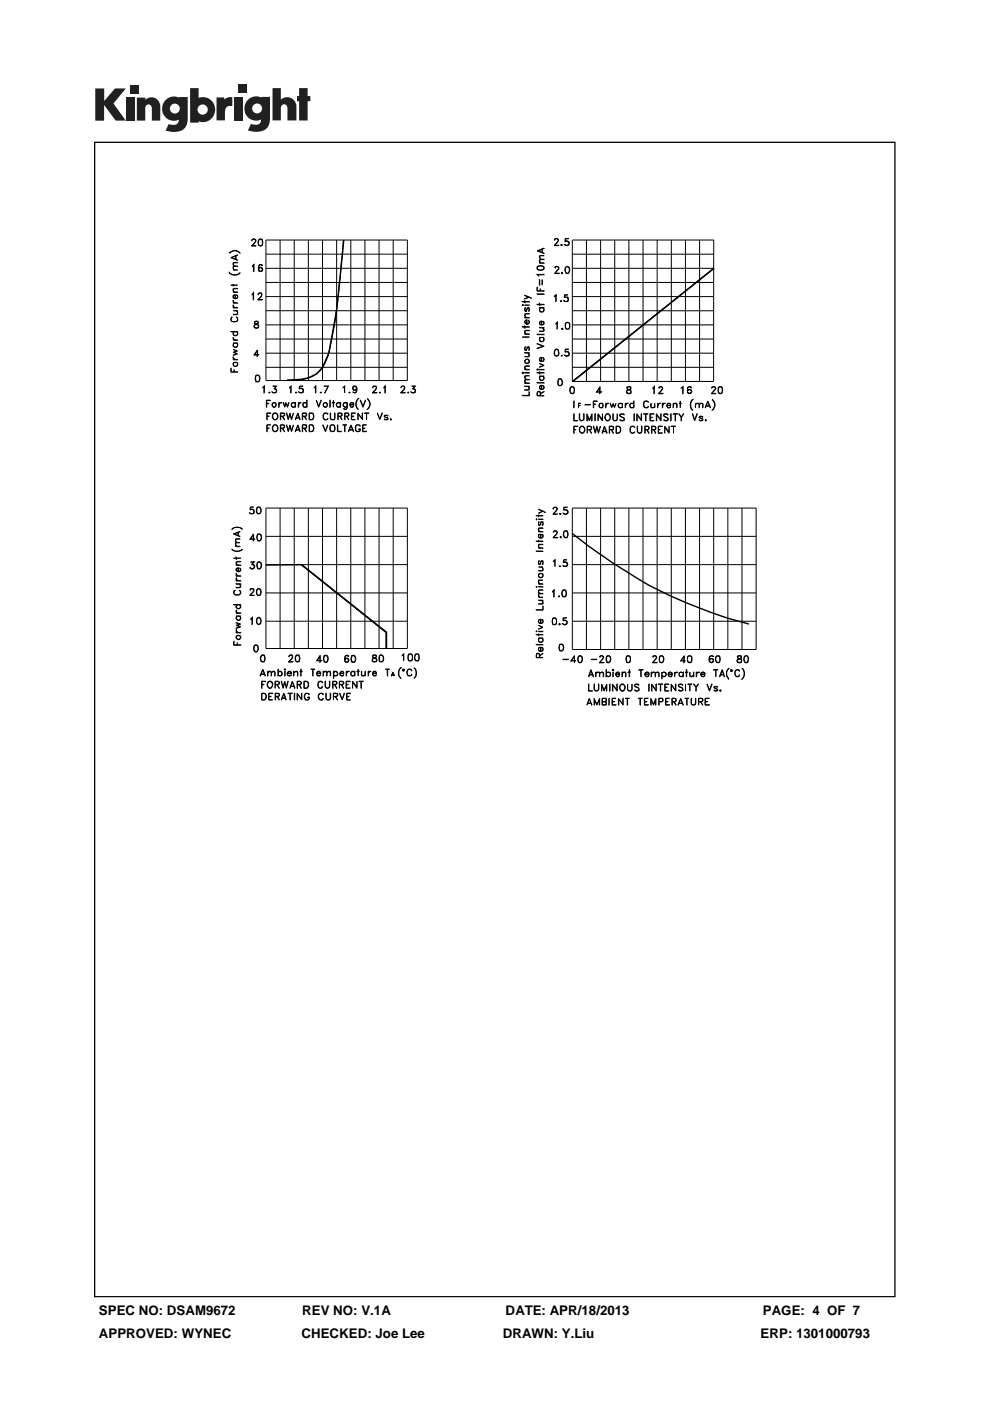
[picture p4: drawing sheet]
<svg xmlns="http://www.w3.org/2000/svg" width="210mm" height="297mm" viewBox="0 0 210 297" stroke-linecap="round" stroke-linejoin="round" font-family="sans-serif">
<defs><g id="words">
<g font-size="2.8">
<text x="21" y="278.8">SPEC NO: DSAM9672</text>
<text x="64.1" y="278.8">REV NO: V.1A</text>
<text x="107.2" y="278.8">DATE: APR/18/2013</text>
<text x="161.8" y="278.8">PAGE: 4 OF 7</text>
<text x="21" y="283.6">APPROVED: WYNEC</text>
<text x="64" y="283.6">CHECKED: Joe Lee</text>
<text x="106.6" y="283.6">DRAWN: Y.Liu</text>
<text x="161.3" y="283.6">ERP: 1301000793</text>
</g>
</g></defs>
<g fill="#231f20">
<path d="M20.2 18.8h1.9v2.6l2.3-2.6h2.3l-2.6 3.2 2.6 3.6h-2.2l-2.4-3.3v3.3h-1.9z"/>
<path d="M26.7 20.7h1.8v4.9h-1.8z"/>
<path d="M49.6 20.7h1.8v4.9h-1.8z"/>
<path d="M27.6 18h1.8v1.8h-1.8z"/>
<path d="M50.5 18h1.8v1.8h-1.8z"/>
<path d="M29 20.7h1.8v.5a1.9 1.9 0 0 1 2.2-.4 1.9 1.9 0 0 1 1 2v2.8h-1.8v-2.7a.7 .7 0 0 0-.7-.8 .7 .7 0 0 0-.7 .8v2.7h-1.8z"/>
<path d="M45.9 20.7h1.6v.4a2.02 2.02 0 0 1 1.8-.5v1.9h-.2a1.12 1.12 0 0 0-1.4 1.3v1.7h-1.8z"/>
<path d="M57.8 18.7h1.8v2.4a1.98 1.98 0 0 1 2.2-.3 1.98 1.98 0 0 1 1.1 2v2.7h-1.9v-2.6a.7 .7 0 0 0-.7-.8 .7 .7 0 0 0-.7 .8v2.6h-1.8z"/>
<path d="M63.4 18.7h1.8v1.7h.6v1.1h-.6v4.1h-1.8v-4.1h-.4v-1.1h.4z"/>
<path d="M40.3 18.7v7.3h1.8v-.3a2.63 2.63 0 0 0 3.5-2.5 2.63 2.63 0 0 0-3.5-2.4v-2.1zM41.9 23.2a1.1 1.1 0 0 1 2.2 0 1.1 1.1 0 0 1-2.2 0z"/>
<path d="M35.3 21a2.56 2.56 0 0 0-.6 3.3 2.56 2.56 0 0 0 3.2 1.1 1.09 1.09 0 0 1-1.5 1.1l-.6-.2-.7 1.4a5.3 5.3 0 0 0 3.7-.2 2.68 2.68 0 0 0 1-2.4v-4.5h-1.8v.1l-.8-.2a2.45 2.45 0 0 0-1.9 .5zM36 23a1.05 1.05 0 0 1 2.1 0 1.05 1.05 0 0 1-2.1 0z"/>
<path d="M52.8 21a2.56 2.56 0 0 0-.6 3.3 2.56 2.56 0 0 0 3.2 1 1.09 1.09 0 0 1-1.5 1.1l-.7-.1-.6 1.4a5.3 5.3 0 0 0 3.7-.3 2.68 2.68 0 0 0 1-2.3v-4.6h-1.9v.2l-.8-.3a2.45 2.45 0 0 0-1.8 .6zM53.5 23a1.05 1.05 0 0 1 2.1 0 1.05 1.05 0 0 1-2.1 0z"/>
</g>
<g fill="#000">
<path d="M121.3 80.9l29.9-24 .1 .1-29.9 23.9zM63.8 119.8l.1-.1 18.1 14.4-.2 .1z"/>
<path d="M19.9 30v245h170v-245zM20.2 30.3h169.5v244.5h-169.5z"/>
</g>
<path d="M72.9 50.9l-1.5 14.9-1.7 9.1-1.3 3-1.2 1.4-1.8 .8-1.6 .3-2.9 .2M151.5 56.9l-30 24M56.4 119.8l7.6-.1 18 14.4v3.4M121.4 113.1a98.8 98.8 0 0 0 24 14.6 91.5 91.5 0 0 0 13.5 4.6" fill="none" stroke="#000" stroke-width=".3"/>
<g fill="none" stroke="#000" stroke-width=".21">
<path d="M48.6 57.8a1.54 1.54 0 0 0 2.3 0 1.39 1.39 0 0 1-2.3 0zM48.6 53.6a1.43 1.43 0 0 1 2.3 .1 1.51 1.51 0 0 0-2.3 0zM49 54.6l1.4-.6-1.3 .6 1.3 .6zM49.5 57.2h.9M49.5 56.5l.9-.1-.8 .2-.1 .2 .2 .4-.2-.2zM49.5 55.7l.9-.1-.9 .3 .2 .5-.2-.2zM50 54.3v.7M50.1 54.2v.8M53.4 52.1l.9 .1h-.9M53.4 50.8l.6-.2 .3 .5-.9 1.1 .8-1.1a.43 .43 0 0 0-.4-.4 .43 .43 0 0 0-.4 .4zM53.5 56.4l.4-.3v1.5l-.1-1.4zM54.9 57.2l.3 .3 .4-.3"/>
<path d="M54.9 57l.3-.3 .4 .3M55 56.2h.6M55 52h.6M55 50.7h.6l.1 .6-.1 .8a.55 .55 0 0 1-.8-.2 1.15 1.15 0 0 1 .2-1.2zM55 50.8h.6M55.1 56.1l-.1 .3a.9 .9 0 0 0 .1 1.1M55.1 50.7a1.02 1.02 0 0 0 0 1.4M55.1 56.7l-.2 .4M55.4 56.7l.2 .4-.2 .4M55.5 56.1l.1 .2-.4-.2a.99 .99 0 0 0-.3 1.3l.3 .2 .4-.2a.46 .46 0 0 0-.1-.6 .46 .46 0 0 0-.6 .1M55.5 50.7l.1 .3v.9l-.1 .2M56.4 56.9h30"/>
<path d="M56.4 53.9h30M56.4 59.9h30M56.4 50.9h30v29.8h-30zM59.4 50.9v29.8M62.4 50.9v29.8M65.4 50.9v29.8M68.4 50.9v29.8M71.4 50.9v29.8M72.8 50.9l-.4 4.5a155.9 155.9 0 0 1-2 16.7l-.8 3.3-.7 1.5a6.3 6.3 0 0 1-5 3.6l-3 .1M74.4 50.9v29.8M77.4 50.9v29.8M80.4 50.9v29.8"/>
<path d="M83.4 50.9v29.8M113.9 53.2l1.5-.6-1.3 .6 1.3 .6zM113.9 58.2l1.5 .1h-1.3v.2zM114 56.6l.6-.2 .7 .2M114 57a1.02 1.02 0 0 0 1.3 0M114 56.5l.7-.2 .6 .2 .1 .2a.78 .78 0 0 1-.7 .6 .78 .78 0 0 1-.8-.6zM114.1 56.5v.6M114.4 55.7l1 .1zM114.4 55.1l.3-.1h.7h-.7l-.2 .2 .2 .5zM114.4 59.3l.1 1.2zM114.5 54.2h.9h-.7l-.2 .3 .2 .5-.3-.4zM115 52.8v.8"/>
<path d="M115 59.3v1.2M115.2 56.5v.6M117.6 52l1 .1h-1.1l.9-1.2-.3-.3h-.2l-.3 .4a.42 .42 0 0 1 .4-.5 .42 .42 0 0 1 .5 .5l-.9 1.1M117.7 57.9l.9 .1h-1l.6-.8a.45 .45 0 0 0 .2-.6h-.6l-.1 .2a.43 .43 0 0 1 .5-.3 .43 .43 0 0 1 .4 .4l-.9 1.1M119 51.9l.2 .1-.1 .1zM119.1 51.9v.1zM119.1 57.8h.2l-.1 .2zM119.1 57.8l.1 .1zM119.8 51.9l.2 .1M120.1 57.8h.5M120.1 56.6a.45 .45 0 0 1 .7 .1 .73 .73 0 0 1 0 .9 .73 .73 0 0 1-.7 .3 1.02 1.02 0 0 1 0-1.3zM120.3 51.2l.4 .3-.1 .4-.3 .1"/>
<path d="M120.5 56.6a.99 .99 0 0 1 0 1.3M120.6 56.6h-.5l-.1 .1-.1 .6 .2 .6M120.7 51.5l-.4-.3h-.5l.1-.6h.7h-.7v.6l.6-.1a.51 .51 0 0 1 .2 .6 .51 .51 0 0 1-.5 .4l-.5-.3 .2 .1a.52 .52 0 0 0 .8-.2M121.4 50.9h30v30h-30zM121.4 56.9h29.9l-29.9 24M121.4 53.9h29.9M121.4 59.9h29.9M124.4 50.9v30M127.4 50.9v30M130.4 50.9v30M133.4 50.9v30M136.4 50.9v30"/>
<path d="M139.4 50.9v30M142.4 50.9v30M145.4 50.9v30M148.4 50.9v30M49 60.5h1.4M49 78.1v.7l1.4 .1h-1.4zM49 70.3l1.4 .1zM49.1 67.2h.2l-.3 .2v.6l.3 .2h.8l.2-.2 .1-.4-.3-.4 .3 .2v.6l-.5 .2a.73 .73 0 0 1-.9-.6zM49.5 62.7l.4-.1v.7l-.3-.1zM49.5 64.6l.1 .4 .3 .2-.4-.2zM49.5 63.6l.1 .4 .3 .2-.4-.2zM49.5 62.7l.4-.2 .1 .8 .4-.3v-.3l-.3-.1 .1-.1 .2 .2v.5l-.4 .1-.5-.1z"/>
<path d="M49.5 65.2l.9 .1zM49.5 64.2l.9 .1zM49.5 61.9l.9 .1zM49.5 65.9h.9M49.5 60.2v.5M49.5 61.2l.9-.1-.9 .3 .2 .5-.2-.2zM49.5 72.9l.1-.2-.1 .4v.3l.6 .2 .2-.2 .1-.3-.2-.4 .2 .2v.5a.55 .55 0 0 1-.9 0zM49.5 70.4h.1l-.1 .5a.5 .5 0 0 0 .5 .2 .5 .5 0 0 0 .4-.5l-.2-.2h.2v.6a.55 .55 0 0 1-.9 0zM49.5 75.6v.3l.4 .3-.4-.3zM49.5 71.5v.2l.4 .4-.4-.3zM49.5 77l.4-.2 .5 .2v.5a.53 .53 0 0 1-.7 .2 .53 .53 0 0 1-.2-.7zM49.5 76.2l.9 .1z"/>
<path d="M49.5 74.1l.9 .3-.8 .3 .8 .3-.9 .4 .7-.4-.7-.3 .7-.3zM49.5 72.1h.9zM49.5 72.7h.9M49.6 78.8v-.4l.1 .4M49.6 76.9h.6l.2 .2a.46 .46 0 0 1-.5 .5 .46 .46 0 0 1-.3-.6zM50.1 65.9l.3 .2v.5l-.9 .1 .8-.1 .1-.3zM53.4 62.4l.4-.3v1.5l-.1-1.4zM54 69.3l.2 .2M54 75.2l.9 .1h-1l.7-1.1v1.4l-.1-1.3-.5 1M54 68.2h.7M54 68.2v.4l.7 .2 .1 .3-.1 .3-.4 .1-.3-.2v-.2l.1-.3 .6-.1 .1-.4a.48 .48 0 0 0-.8-.1zM54.1 68.2l-.1 .2 .3 .3a.5 .5 0 0 1 .6 .6 .5 .5 0 0 1-.9 .2l-.1-.2 .1-.4a.72 .72 0 0 0 .7-.7"/>
<path d="M54.3 79.6a.52 .52 0 0 1 .8 .2 1.15 1.15 0 0 1-.2 1.1h-.6l-.2-.5zM54.3 79.6h.6M54.4 79.6l-.2 .5 .2 .8M54.7 63.5l.9 .1h-1l.9-.9v-.5h-.4l-.4 .3a.42 .42 0 0 1 .4-.4 .42 .42 0 0 1 .5 .4l-.2 .4-.7 .7M54.8 69.3l-.2 .2M54.8 79.6a.99 .99 0 0 1 0 1.3M56.4 65.9h30M56.4 74.9h30M56.4 71.9h30M56.4 68.9h30M56.4 62.9h30M56.4 77.9h30"/>
<path d="M110.8 79l.1-.1 .1 .2-.2 .1zM110.8 69.3l1.5 .1zM110.8 64.7h.1M110.8 63.9l1.5 .1zM110.8 71.5h1.5M110.8 79l.1 .1zM110.8 64.6l.2 .1-.2 .1zM111.3 79l1 .1zM111.3 78.3l1 .1zM111.3 75.6h.7l.2-.2-.2-.5 .3 .3-.1 .4zM111.3 74.8l1 .1zM111.3 70.8l1 .1z"/>
<path d="M111.3 69.1l.1 .5zM111.3 67.3l1 .1zM111.3 63.8l.1 .4zM111.3 62.6l1.5 .7zM111.3 64.7h1M111.4 74.2h.3M111.4 65.9h.3M111.4 79.7h.9l-.9 .1v.3l.2 .3-.3-.3zM111.4 77.6h.9l-.9 .1v.3l.2 .3-.3-.3zM111.4 70.1l.9-.1-.9 .1a.45 .45 0 0 0 .2 .7l-.3-.3zM111.4 66.6l.9-.1-.9 .1v.3l.2 .4-.3-.4zM111.4 73.6v.7"/>
<path d="M111.4 65.3v.7M111.4 68l.3-.1v.8l-.3-.4zM111.5 76.3a.45 .45 0 0 1 .6 .1 .45 .45 0 0 1 0 .6l-.7-.1v-.4zM111.6 74.3l.3-.7 .1-.1 .3 .3-.2 .5M111.7 68.7l.4-.1v-.8l.2 .4-.2 .5a.5 .5 0 0 1-.8-.2 .5 .5 0 0 1 .5-.7v.9M111.9 73.7h.3M111.9 65.4h.3M111.9 73.6l-.2 .7h-.3a.48 .48 0 0 1 .1-.8l-.1 .2M111.9 65.3l-.2 .7h-.2a.47 .47 0 0 1-.2-.4 .47 .47 0 0 1 .2-.4l-.1 .2M112.1 73.6v.7M112.1 65.3v.7M112.1 63l-.8 .4 1-.4"/>
<path d="M112.2 65.9l-.1 .1 .2-.5-.3-.3-.1 .1-.3 .7M112.2 74.2l-.1 .1M113.9 78.3l.2-.1v.2zM113.9 79l1.5 .1zM113.9 72.8l1.5 .6-1.5 .5 1.3-.5zM113.9 70.9l1.5 .1zM113.9 64.5l1.5 .1zM113.9 62.3l1.5 .1zM113.9 60.9l.1 .7 1.4 .1h-1.5zM114 78.3l.1 .1zM114.4 78.8l.1 .5zM114.4 78.3l1 .1z"/>
<path d="M114.4 77.1l1 .4-1 .4 .8-.4zM114.4 70.2h.8l.1-.3-.2-.4 .3 .4-.1 .3zM114.4 69.4l1 .1zM114.4 65.2l1 .1zM114.4 64.3l.1 .5zM114.4 79.8h1M114.4 71.5h1M114.6 61.6l.1-.4v.4M114.6 79.8l-.1 .3a.43 .43 0 0 0 .4 .5 .43 .43 0 0 0 .4-.5l-.1-.3a.52 .52 0 0 1 .1 .7 .52 .52 0 0 1-.7 .1l-.2-.3zM114.6 71.5l-.1 .4a.43 .43 0 0 0 .4 .5 .43 .43 0 0 0 .4-.5l-.1-.4a.52 .52 0 0 1 .1 .8 .52 .52 0 0 1-.7 .1l-.2-.3zM114.6 65.3l-.1 .3a.43 .43 0 0 0 .4 .5 .43 .43 0 0 0 .4-.5l-.1-.3a.47 .47 0 0 1 .2 .4 .47 .47 0 0 1-.2 .4h-.6l-.2-.3zM114.6 76l.2-.1v.7l-.2-.1z"/>
<path d="M114.6 68.2h.2v.6h-.2zM114.8 76.6l.4-.1a.36 .36 0 0 0-.1-.6l.1-.1a.47 .47 0 0 1 .2 .4 .47 .47 0 0 1-.2 .4h-.6a.52 .52 0 0 1 .1-.8h.2v.8M114.8 68.8h.4a.36 .36 0 0 0-.1-.6l.1-.1a.45 .45 0 0 1 .1 .7l-.3 .1-.5-.1a.42 .42 0 0 1 0-.5 .42 .42 0 0 1 .4-.2v.7M117.6 62.7l.4-.2v1.4l-.1-1.3zM117.8 74.1l-.2 .6 .2 .7M117.8 75.4h.5M117.8 74.2h.5M117.8 74.1l.3-.1a1.03 1.03 0 0 1 .3 1.4l-.5 .1-.4-.4zM117.9 68.6l.3-.3v1.5l-.1-1.4zM118.3 74.1l.2 .6-.2 .7M118.9 63.8h.2v.1zM119 63.8l.1 .1z"/>
<path d="M119.1 75.4h.1l-.1 .1zM119.1 69.7l.2-.1 .1 .2zM119.1 75.4h.1M119.2 69.7l.1 .1zM119.7 63.8l.2 .1M119.8 75.4h.3M120.1 68.4h.6M120.1 69.7h.6M120.1 68.4a.55 .55 0 0 1 .7 .2v.9l-.1 .3h-.6l-.2-.3v-.9zM120.2 68.4a.99 .99 0 0 0 0 1.4M120.2 63a.55 .55 0 0 1 0 .9M120.4 74.6a.47 .47 0 0 1 .3 .4 .47 .47 0 0 1-.3 .4"/>
<path d="M120.5 63.3a.54 .54 0 0 0-.8-.2v-.6h.7l-.6 .1-.1 .4h.7l.2 .4-.2 .5h-.7v-.2a.45 .45 0 0 0 .4 .2 .45 .45 0 0 0 .4-.3M120.6 68.4a.99 .99 0 0 1 0 1.4M120.7 74.9a.54 .54 0 0 0-.9-.2l.1-.7h.7l-.6 .1-.1 .5a.54 .54 0 0 1 .8 .1 .54 .54 0 0 1-.2 .8 .54 .54 0 0 1-.8-.2l.2 .1a.52 .52 0 0 0 .8-.2M121.4 74.9h29.9M121.4 71.9h29.9M121.4 68.9h29.9M121.4 65.9h29.9M121.4 62.9h29.9M121.4 77.9h29.9M54.3 80.9h.6M55.7 82.1l.4-.2v1.4l-.1-1.3zM56.5 84.8h.8l-.7 .1v1.5z"/>
<path d="M56.6 85.5l.4 .1h-.4M56.6 87.5h.8l-.7 .1v1.4zM56.7 88.2l.4 .1h-.4M56.7 90.1l-.1 1.4v-1.4h.8M56.7 90.8h.4h-.4M57 83.2h.3zM57.1 83.2h.1M57.8 85.5a.49 .49 0 0 1 .6 0 .49 .49 0 0 1 .1 .6l-.2 .3h-.3l-.3-.5zM57.8 83.1l.2 .1M57.8 85.5h.6a.48 .48 0 0 1 .1 .5 .48 .48 0 0 1-.5 .3 .55 .55 0 0 1-.2-.8zM57.9 87.7l.3-.2a.72 .72 0 0 1 .7 1l-.3 .5h-.5a.89 .89 0 0 1-.2-1.3zM58.1 87.6h.5a.76 .76 0 0 1 .3 .8 .76 .76 0 0 1-.6 .6 .82 .82 0 0 1-.2-1.4z"/>
<path d="M58.1 90.2l.2-.1a.77 .77 0 0 1 .6 .6 .77 .77 0 0 1-.3 .7h-.5a.86 .86 0 0 1 0-1.2zM58.2 82.5l.4-.6h-.8h.8l-.5 .6 .4 .1 .1 .1M58.2 82.4l.3 .1 .2 .3a.55 .55 0 0 1-.4 .5 .55 .55 0 0 1-.6-.2l.1 .1h.7l.1-.2M58.4 82.5l.2 .1v.5l-.2 .1M59.1 85.3l.1 1.1zM59.3 85.5l.5-.2-.4 .1-.2 .4zM59.5 88.2l.7-.1v-.5h-.7v1.4v-1.5l.8 .1 .1 .5-.2 .1-.7 .1M59.5 90.8l.7-.1v-.5l-.7-.1v1.4v-1.4l.8 .1 .1 .3-.2 .3h-.7M59.9 88.3l.5 .7-.4-.7M59.9 90.8l.5 .7-.4-.7M60 85.3l.4 .8 .2-.8 .4 .8 .3-.8-.3 1.1-.4-.9-.2 .9zM60.7 90.1l.5 1.3 .3-1.3 .3 1.3 .5-1.3-.5 1.4-.3-1.2-.3 1.2z"/>
<path d="M61.2 88.8l-.5-1.3 .5 1.5 .3-1.5 .3 1.5 .5-1.5-.5 1.3M61.4 82.1l.3-.2v1.4v-1.3zM62.6 85.3l.1 1.1zM62.7 83.2h.2zM62.8 88.6h.7M62.8 88.6h.8M62.8 83.2h.1M62.8 91.1h.7M62.8 91.2h.8M63.2 87.5l.5 1.5-.5-1.3-.6 1.3zM63.2 90.1l.5 1.4-.5-1.2-.6 1.2zM63.3 85.3l.1 1.1z"/>
<path d="M63.4 85.5l.5-.2-.4 .1-.1 .4zM63.4 83.1l.3 .1M63.6 81.9l-.1 .5h.7l.2 .3a.55 .55 0 0 1-.4 .6 .55 .55 0 0 1-.6-.2l.1 .1h.7l.1-.2M64 82.4l.3 .2v.5l-.3 .1M64.2 88.2l.8-.1v-.5h-.8l-.1 1.4v-1.5l.9 .1v.6l-.8 .1M64.2 90.8l.8-.1v-.5l-.8-.1-.1 1.4v-1.4h.9v.7h-.8M64.3 85.5l.2-.2 .5 .2-.6-.1v.8l.4 .1 .2-.2-.2 .3-.4-.1-.2-.4zM64.3 81.9h-.8v.6a.48 .48 0 0 1 .8 .2M64.5 88.3l.5 .7-.4-.7M64.5 90.8l.5 .7-.4-.7M65 84.8l.1 1.6zM65.6 87.5l.7 .1a.94 .94 0 0 1 0 1.4h-.7z"/>
<path d="M65.6 90.1h.7l.3 .5v.4l-.3 .4-.7 .1zM65.6 87.6h.7a.89 .89 0 0 1-.2 1.4h-.5zM65.6 90.1h.5a.89 .89 0 0 1 .2 1.3h-.7zM66.7 82.1l.3-.2v1.4l-.1-1.3zM67.1 84.8l.5 1.3 .6-1.3-.6 1.6zM67.9 83.2h.3zM68 83.2h.1M68.4 90.1l.6 1.3 .5-1.3-.5 1.4zM68.7 85.5h.7v.6l-.5 .2a.55 .55 0 0 1-.2-.8zM68.7 81.9h.9l-.7 1.4 .7-1.4zM68.8 87.6l-.2 .5 .2 .8 .4 .1 .3-.4v.2l-.1 .2h-.6l-.3-.5a.74 .74 0 0 1 .4-1l.6 .2v.2l-.1-.3zM70 84.8v1.6z"/>
<path d="M70 87.5l.1 1.1 .4 .4 .5-.2 .1-1.3v1.1l-.2 .4h-.6l-.2-.2zM70 90.3l.2-.2h.4a.8 .8 0 0 1 .5 .7 .8 .8 0 0 1-.5 .7h-.2a.91 .91 0 0 1-.4-1.2zM70.2 90.2l.3-.1 .5 .3v.8l-.2 .2h-.6l-.2-.2v-.8zM70.5 85.3l.5 .1zM70.7 84.8v1.6M71.6 90.1v1.3l.8 .1h-.8zM71.7 88.2l.7-.1v-.5h-.7l-.1 1.4v-1.5l.9 .1 .1 .5-.2 .1-.7 .1M72.1 88.3l.5 .7-.4-.7M72.2 85.3v1.1zM72.7 90.1h.9M72.7 82.1l.4-.2v1.4v-1.3zM73.1 90.1v1.4l.1-1.4"/>
<path d="M73.2 88.2l.6-.1v-.5h-.6l-.1 1.4v-1.5l.8 .1 .1 .5-.2 .1-.6 .1M73.5 88.3l.5 .7-.4-.7M73.6 85.3v1.3l-.2 .2h-.4l-.2-.2 .4 .2 .3-.2zM74 83.2h.3zM74 91.2h.9M74.1 83.2h.1M74.1 91.1h.7M74.3 85.8l.1 .4 .1 .1h.3l.2-.3v.1l-.2 .3a.51 .51 0 0 1-.6-.6 .51 .51 0 0 1 .8-.4v.5h-.7M74.4 85.4h.5l.1 .4h-.7zM74.4 90.1l.6 1.4-.6-1.2-.5 1.2zM74.6 88.2l.4 .1h-.4M74.9 82.2l.1-.2 .2-.1 .4 .3"/>
<path d="M74.9 82.4l.1 .2 .2 .1 .4-.3M75.1 81.9a.48 .48 0 0 0 0 .8M75.4 89h-.9v-1.5h.9l-.8 .1v1.4M75.4 81.9a.94 .94 0 0 1 0 1.3M75.5 90.3l.1-.2h.6l.2 .2v.1l-.2-.2-.4-.1-.3 .3v.8l.1 .2h.6l.2-.4-.3-.1h.3v.5l-.6 .1a.91 .91 0 0 1-.3-1.2zM75.6 82.6l-.1 .1h-.5a.61 .61 0 0 1 0-.8h.5a.84 .84 0 0 1-.4 1.4l-.2-.2 .6 .1M75.6 82.3l-.2 .4M75.8 84.7l.3-.2a1.54 1.54 0 0 0 0 2.3 1.39 1.39 0 0 1-.3-2.1zM76 87.7l-.1 1.3v-1.5l1 1.5v-1.5l-.1 1.3M76.4 84.8l.6 1.3 .6-1.3-.6 1.6zM77 90.8h.4h-.4M77 90.1v1.3l.7 .1h-.8v-1.4h.8"/>
<path d="M77.3 87.5l1 .1zM77.7 87.6v1.4M77.9 84.5a1.39 1.39 0 0 1 0 2.3 1.5 1.5 0 0 0 0-2.3zM79 83.2l.9 .1h-1l.9-.9v-.4l-.5-.1-.3 .3 .1-.2 .7-.1 .1 .4-.2 .3-.7 .7M80 87.5l.5 1.3 .6-1.3-.6 1.5zM80.5 83.2h.2zM80.5 83.2h.1M81.4 82.1l.3-.2v1.4l-.1-1.3zM81.6 88.9h.6M81.6 88.1h.6M81.6 88.3l.6 .3 .1 .1-.1 .3h-.6l-.1-.2 .1 .2M81.6 88.1v.3"/>
<path d="M82.1 88.6v.4M82.1 88.1l.2 .1-.1-.1h-.6l-.1 .1 .1 .2 .6 .2M82.8 88.8l.2 .2h-.2zM82.8 88.9l.1 .1zM85 83.2l1 .1h-1.1l.9-1-.2-.4h-.3l-.3 .3 .1-.2 .6-.1 .2 .4-.9 1M86.5 83.2l.1-.1v.2zM86.5 83.2h.1M87.2 83.1l.3 .1M87.6 82.5l.5-.6h-.8h.7l-.5 .6 .5 .1 .1 .1M87.6 82.4l.4 .1 .2 .3a.55 .55 0 0 1-.5 .5 .55 .55 0 0 1-.6-.2l.2 .1h.7l.1-.2M87.8 82.5l.3 .3-.3 .4M110.8 83.8h1.4l.1-.7v.8z"/>
<path d="M111.3 82.6h.7l.2-.1-.2-.5a.45 .45 0 0 1 .2 .6zM111.3 81.9l1 .1zM111.3 81.2l1 .1zM111.4 80.5l.9-.1-.9 .3 .2 .5-.3-.3zM113.9 81.1l1.5 .1zM114 83.9l.2-.8h.4v.8M114.6 81.9l.2-.1v.8l-.2-.1zM114.7 83.9l-.1-.8-.4-.1-.3 .4v.5h1.5M114.7 83.4l.7-.4-.7 .5M114.8 82.6l.5-.2a.36 .36 0 0 0-.2-.6l.1-.1a.47 .47 0 0 1 .2 .4 .47 .47 0 0 1-.2 .5h-.6a.52 .52 0 0 1 .1-.9h.2v.9M118.5 80.4h.6M118.5 81.7h.6"/>
<path d="M118.5 80.4h.6l.2 .5v.4l-.4 .5-.5-.3zM118.6 80.4l-.2 .2v.9l.2 .2M119 80.4a1.02 1.02 0 0 1 0 1.3M121.1 82.1h.6M121.1 83.3h.6M121.1 82a.45 .45 0 0 1 .7 .2l.1 .6-.2 .6h-.6a1.02 1.02 0 0 1 0-1.4zM121.2 82a1.02 1.02 0 0 0 0 1.4M121.6 82l.2 .2v.9l-.2 .3M121.7 90.3h.8l-.7 .1v1.5zM121.7 85l.1 1.4zM121.7 87.7l.1 1.5h.7h-.8zM121.8 91.1h.4"/>
<path d="M122.7 85.9l.3 .1h-.3M122.9 87.7l.1 1.1 .4 .4 .4-.4 .1-1.1v1.1l-.4 .4-.5-.1-.1-.3zM123 90.7l.3-.4a.76 .76 0 0 1 .8 .8 .76 .76 0 0 1-.8 .8 .89 .89 0 0 1-.3-1.2zM123.2 90.5a.45 .45 0 0 1 .7 .2 .63 .63 0 0 1 .1 .8 .63 .63 0 0 1-.8 .2 .78 .78 0 0 1 0-1.2zM123.2 85.5h-.5v.9M124.1 85.8l1.1 .1zM124.5 87.7l.5 1.3 .6-1.3v1.5l-.1-1.1-.5 1.1-.4-1.1-.1 1.1zM124.6 90.4l.8 .2-.1 .4-.7 .1h.7l.2-.3-.2-.4-.7-.1v1.6M125 91.1l.5 .8-.4-.8M125.8 90.3l.5 1.3 .3-1.3 .3 1.3 .5-1.3-.5 1.6-.3-1.3-.3 1.3zM125.8 85h.9l-.8 .1v1.3zM125.9 85.7l.4 .1h-.4"/>
<path d="M126.2 87.7l.1 1.5zM126.6 83.1h1h-1.1l.8-1.1v1.5l-.1-1.3-.6 .9M127.1 85.7l.2-.2a.54 .54 0 0 1 .6 .3 .54 .54 0 0 1-.1 .6h-.5a.55 .55 0 0 1-.2-.7zM127.2 85.7l.2-.2 .4 .1 .1 .7-.3 .1h-.3l-.2-.4zM127.8 91.5h.9M127.8 89l-1-1.3v1.5M127.8 87.7v1.5l-1-1.2M127.9 91.4h.7M128.2 90.3l.6 1.6-.6-1.3-.5 1.3zM128.5 85.5v.9zM128.5 88l.2-.3a.76 .76 0 0 1 .8 .8 .76 .76 0 0 1-.8 .7 .86 .86 0 0 1-.2-1.2zM128.6 85.7l.2-.2h.3h-.2l-.4 .4z"/>
<path d="M128.6 87.9a.62 .62 0 0 1 .8 .6 .62 .62 0 0 1-.8 .6 .78 .78 0 0 1 0-1.2zM129.2 90.3h.6l.3 .3v.5h-.8l.8-.1v-.5l-.8-.1v1.5zM129.4 85.5l.3 .8 .4-.8 .2 .8 .4-.8-.4 .9-.2-.7-.4 .7zM129.6 91.1l.5 .8-.4-.8M130 87.7l.1 1.3 .3 .2 .3-.1 .2-.3v-1.1v1.3a.5 .5 0 0 1-.5 .2 .5 .5 0 0 1-.4-.4zM130.7 90.3h.5a.82 .82 0 0 1 .5 .8 .82 .82 0 0 1-.5 .8h-.5zM130.7 90.4h.5a.71 .71 0 0 1 .4 .9 .71 .71 0 0 1-.9 .5zM131.2 85.7l.1-.2h.5l.2 .2-.3-.2-.4 .1-.1 .2 .1 .6h.4l.3-.1-.2 .1h-.5a.55 .55 0 0 1-.1-.7zM131.4 88a.63 .63 0 0 1 1 0l-.3-.2-.6 .2 .1 .2 .8 .4v.4a.6 .6 0 0 1-1 0l.4 .2 .6-.1v-.5l-.8-.3zM132 85.5v.9M132.6 85.5l.1 .9zM132.8 85.7l.1-.2h.4h-.3l-.3 .4z"/>
<path d="M132.9 83.2l.3 .2M133 82v.5l.8 .3v.5a.52 .52 0 0 1-.9-.3l.2-.3 .7-.2v-.5zM133 82.1h.8M133.1 82v.5a.64 .64 0 0 1 .6 .2 .64 .64 0 0 1 .1 .7 .53 .53 0 0 1-.9-.2 .53 .53 0 0 1 .6-.6l.3-.3-.1-.3M133.6 85.7l.2-.2h.5l.1 .2-.3-.2a.47 .47 0 0 0-.5 .5 .47 .47 0 0 0 .5 .4l.3-.1-.1 .1h-.5a.55 .55 0 0 1-.2-.7zM133.8 83.2l-.2 .2M133.9 90.4a.48 .48 0 0 1 .7 .3 .54 .54 0 0 0-.9 0v.8a.54 .54 0 0 0 .9 0 .53 .53 0 0 1-.6 .4 .53 .53 0 0 1-.4-.6l.1-.7zM134.4 85l.1 1.4zM134.5 87.7l.1 1.5zM135.1 87.7l.9 1.3 .1-1.3v1.5l-1-1.2v1.2zM135.1 90.3l.1 1.1 .4 .4 .4-.1 .2-1.4v1.1a.52 .52 0 0 1-.5 .5 .52 .52 0 0 1-.6-.5zM136.5 87.7l.9 .1z"/>
<path d="M136.6 85.2l.3-.2 .6 .2v.1l-.2-.2h-.5l-.2 .2v.8l.2 .3h.4l.3-.3-.2 .3h-.5l-.2-.1zM136.8 90.3h.5l.4 .3-.2 .5h-.7l.7-.1 .1-.4-.3-.2h-.5v1.5zM136.9 87.8v1.4l.1-1.4M137.2 91.1l.5 .8-.4-.8M137.9 87.7h.8l-.8 .1v1.4h.8h-.8zM137.9 88.5l.5 .1h-.5M138 85.5l.2 .9h.2l.5-.2-.3 .2h-.5zM138.2 90.3h.5l.4 .3-.1 .5h-.7l.7-.1v-.4l-.7-.2v1.5zM138.4 82.2l.4-.2v1.5l-.1-1.4zM138.6 91.1l.5 .8-.4-.8M138.9 85.5v.9M139.2 87.7l.9 1.3 .1-1.3v1.5l-.9-1.2-.1 1.2z"/>
<path d="M139.5 85.5v.9zM139.6 90.4l.9-.1h-.9v1.6h.9l-.9-.1M139.6 91.1h.5M139.6 85.7l.2-.2h.3h-.2l-.4 .4zM139.7 83.4l.9 .1h-1l.9-1.1-.2-.4-.6 .2 .3-.2h.3l.3 .4-.9 1.1M140.5 85.5l.1 .9zM140.7 85.5h.5a.46 .46 0 0 0-.6 .4zM141.6 85.6l.4-.1 .2 .4h-.7zM141.6 85.5l.6 .1 .1 .3h-.8l.1 .5h.4l.2-.2 .1 .1-.2 .1h-.5l-.2-.4zM141.7 88a.53 .53 0 0 0-.5-.3 .53 .53 0 0 0-.4 .5l.7 .4 .2 .4-.3 .2-.7-.2M141.9 91.6l-.9-1.3v1.6M141.9 90.3v1.6l-.9-1.3"/>
<path d="M142.3 87.7v1.5zM142.3 90.3l1 .1zM142.8 85.5v.9zM142.8 87.7l.9 .1zM142.8 90.4v1.5M143 85.5h.5l.1 .9-.2-.8-.2-.1-.4 .3zM143.2 87.8v1.4l.1-1.4M144 85.5h.5M144.3 85v1.4M144.5 82.2l.4-.2v1.5l-.1-1.4zM144.5 88.5l.6-.8-.6 .8v.7v-.7l-.5-.8 .5 .8M145.8 82.9l.2-.3h.5l.2 .3"/>
<path d="M145.8 83.1a.48 .48 0 0 0 .9 0M146 82.1h.6M146.1 82a.93 .93 0 0 0 0 1.4M146.1 82.6l-.2 .1-.1 .3M146.3 82.6l.3 .1 .1 .3-.4 .4M146.5 82l.2 .2-.1-.2a.55 .55 0 0 0-.8 .2v1a.49 .49 0 0 0 .7 .2 .49 .49 0 0 0 .2-.7l-.4-.1-.5 .1M146.7 84.8l.3-.1a1.54 1.54 0 0 0 0 2.3 1.39 1.39 0 0 1-.3-2.2zM146.8 87.7l.5 1.3 .6-1.3-.6 1.5zM147.5 85.8l.3-.3h.5l.1 .9-.2-.8-.3-.1zM147.5 85.5v.9M148.4 89.1h.6M148.4 88.4h.6"/>
<path d="M148.4 88.6l.6 .2 .1 .2a.47 .47 0 0 1-.4 .2 .47 .47 0 0 1-.4-.2l.1 .2M148.4 88.3v.3M148.5 85.5h.5l.1 .9-.2-.8-.2-.1-.3 .3zM148.9 88.8v.4M148.9 88.3l.2 .2a.47 .47 0 0 0-.4-.3 .47 .47 0 0 0-.4 .3l.7 .4M149.6 89l.2 .1-.1 .1zM149.6 89.1l.1 .1zM149.7 86.1h.9M149.8 86h.7M150.1 85l.6 1.4-.6-1.2-.6 1.2zM150.9 83.4l.9 .1h-.9M151.1 82a.47 .47 0 0 1 .7 .4l-.9 1.1 .8-1.1-.2-.4-.6 .3z"/>
<path d="M151.1 84.7a1.39 1.39 0 0 1 0 2.3 1.51 1.51 0 0 0 0-2.3zM152.5 82.1h.6M152.5 83.3h.6M152.5 82h.3l.4 .2 .1 .6-.2 .6h-.6l-.2-.3v-.9zM152.6 82a1.02 1.02 0 0 0 0 1.4M153 82l.2 .2v.9l-.2 .3M49.1 116.4a1.76 1.76 0 0 0 1.7 .4l.6-.4a1.53 1.53 0 0 1-2.3 0zM49.3 112.1a1.54 1.54 0 0 1 2.1 .2l-.6-.5a1.76 1.76 0 0 0-1.7 .5zM49.5 113.2l1.4-.5-1.3 .5 1.3 .6zM49.6 118.4h1.5M50 115.8l.9 .1zM50 115.1h.9h-.8l-.1 .4 .2 .3-.2-.2z"/>
<path d="M50 114.3l.9-.1-.8 .2-.1 .2 .2 .5-.2-.3zM50.1 119.8l1 .1zM50.1 118.1v.5zM50.1 119.1l1-.1-1 .3 .3 .5-.3-.3zM50.5 112.9v.7M50.6 112.8v.8M53 108.8l.2 .1M53.1 107.5v.5a.55 .55 0 0 1 .7 .1 .55 .55 0 0 1 .1 .7l-.6 .2-.4-.3 .2 .2h.6l.2-.3M53.1 107.5l-.1 .6 .5-.1 .4 .4M53.1 107.5h.7M53.6 108a.48 .48 0 0 1 0 .9M53.7 119.7a.48 .48 0 0 1 0 .9"/>
<path d="M53.8 113.2l-.1 1.5v-1.3l-.6 .9h1h-1.1zM53.9 119.1l-.5 .6 .4 .1 .2 .2M53.9 119.2l-.7-.1h.8l-.6 .6 .5 .1a.56 .56 0 0 1-.5 .9l-.4-.4 .6 .3 .4-.4M54.5 108.9h.6M54.5 107.5h.6l.2 .3 .1 .5-.4 .6-.5-.1-.1-.4zM54.5 107.6h.6M54.6 107.5l-.1 .6 .1 .8M54.6 114.5h.6M54.6 119.2a.52 .52 0 0 1 .8 .2 .74 .74 0 0 1 0 .8 .74 .74 0 0 1-.8 .4l-.1-.6zM54.6 113.3a.52 .52 0 0 1 .8 .1 .74 .74 0 0 1 0 .9 .74 .74 0 0 1-.8 .3l-.1-.6zM54.6 113.4h.6M54.6 119.2h.6"/>
<path d="M54.7 119.2l-.2 .5 .2 .9M54.7 113.3l-.2 .5 .2 .8M55.1 107.5a1.02 1.02 0 0 1 0 1.4M55.1 119.2a.99 .99 0 0 1 0 1.4M55.1 113.3a.99 .99 0 0 1 0 1.3M56.4 113.7h30M56.4 107.7h30v29.8h-30zM59.4 107.7v29.8M62.4 107.7v29.8M63.9 119.7l18 14.4v3.4M65.4 107.7v29.8M68.4 107.7v29.8"/>
<path d="M71.4 107.7v29.8M74.4 107.7v29.8M77.4 107.7v29.8M80.4 107.7v29.8M83.4 107.7v29.8M86.4 119.7l-30.1 .1M113.7 110.1l.1-.1 .1 .1-.1 .1zM113.7 116.8l1.5 .1zM113.7 114.7l1.5 .1zM113.7 109.3l1.5 .1zM113.8 110.1h.1M114.2 119.5h.4"/>
<path d="M114.2 116.2h1zM114.2 112.7l1 .1zM114.2 111.2h.4M114.2 110.1h1zM114.2 107.9l1.5 .8zM114.2 109.1v.5M114.2 114.5v.5M114.2 115.5l1-.1-1 .2 .3 .6-.3-.2zM114.2 112l1-.1-.9 .1a.45 .45 0 0 0 .2 .7l-.3-.2zM114.3 118.9v.7M114.3 110.7v.6M114.3 113.4h.4v.6l-.5-.2z"/>
<path d="M114.7 114l.5-.2-.1-.4h-.2l.1-.1 .2 .1v.5a.55 .55 0 0 1-1 0v-.5l.5-.1v.7M114.7 119h.5M114.7 110.7h.5M114.8 118.9l-.2 .7-.2 .1-.2-.1v-.7h.2l-.2 .1M114.8 110.7l-.2 .6-.2 .1-.2-.1v-.6h.2h-.2M115.1 118.9v.7M115.1 110.7v.6M115.1 108.4l-.9 .5 1-.5M115.2 119.5l-.2 .2 .2-.1v-.7h-.3h-.2l-.2 .7M115.2 111.2l-.2 .2 .2-.1v-.6h-.5l-.2 .6M117.3 109h.9h-.9M117.4 114h.9h-1l.8-1.1-.1-.3-.6 .2 .2-.3h.4l.2 .4-.8 1.1"/>
<path d="M117.4 107.7l.5-.2 .2 .2 .1 .3-.9 1 .8-1a.43 .43 0 0 0-.4-.4 .43 .43 0 0 0-.4 .3zM117.4 118.9l.3-.2v1.4v-1.3zM118.7 108.9l.3 .1h-.2zM118.8 113.9l.2-.1v.2zM118.8 108.9l.1 .1zM118.9 113.9l.1 .1zM119.5 120h.2M119.6 108.9l.1 .1M119.6 118.7v.5h.6l.2 .5-.4 .4-.5-.1-.1-.1 .2 .1h.6l.1-.2M119.6 118.7l-.1 .6 .5-.1 .3 .3M119.6 118.7h.6M119.7 112.6a.45 .45 0 0 1 .7 .2l.1 .6-.2 .6h-.6a1.02 1.02 0 0 1 0-1.4z"/>
<path d="M119.7 112.7h.6M119.7 113.9h.6M119.8 112.6a1.02 1.02 0 0 0 0 1.4M120 119.2l.3 .3-.1 .5h-.2M120.1 108.1l.3 .4-.1 .4-.2 .1M120.2 112.6l.2 .6-.2 .8M120.4 108.5a.58 .58 0 0 0-.8-.3v-.7h.7l-.6 .1-.1 .5a.59 .59 0 0 1 .6 0 .59 .59 0 0 1 .3 .7l-.7 .2-.3-.2 .1 .1a.64 .64 0 0 0 .8-.2M121.4 119.7h39M121.4 107.7h39v30h-39zM121.4 113.7h39M124.4 107.7v30M127.4 107.7v30"/>
<path d="M130.4 107.7v30M133.4 107.7v30M136.4 107.7v30M139.4 107.7v30M142.4 107.7v30M145.4 107.7v30M148.4 107.7v30M151.4 107.7v30M154.4 107.7v30M157.4 107.7v30M49.6 136v.7l1.5 .1h-1.5zM49.6 128.2l1.5 .1z"/>
<path d="M49.6 125.3l.3-.2-.3 .5a.71 .71 0 0 0 .7 .5 .71 .71 0 0 0 .7-.5l-.3-.5 .4 .4-.1 .4-.3 .2h-.8a.59 .59 0 0 1-.3-.8zM50.1 133.5l.4 .6-.4-.3zM50.1 129.4l.1 .4 .3 .2-.4-.2zM50.1 122.5l.1 .4 .3 .2-.4-.2zM50.1 121.6l.4 .5-.4-.2zM50.1 134.1l1 .1zM50.1 132l1 .3-.8 .3 .8 .3-1 .4 .7-.4-.7-.3 .7-.3zM50.1 130h1zM50.1 124.5h.7l.2-.2-.2-.4a.45 .45 0 0 1 .2 .6zM50.1 123.8l1 .1zM50.1 123.1l1 .1zM50.1 122.1l1 .1z"/>
<path d="M50.1 130.6h1M50.1 128.5l.2-.2-.2 .2a.43 .43 0 0 0 .5 .5 .43 .43 0 0 0 .4-.5l-.2-.2 .3 .2v.3l-.4 .3-.6-.3zM50.1 120.6l.4-.1v.6h-.3zM50.3 136.7v-.4l.1 .4M50.5 121.1h.4l.1-.2-.2-.5 .3 .2-.1 .5-.5 .1-.4-.3a.44 .44 0 0 1 .5-.5v.7M53.1 120.4l.2 .2M53.2 131.2l.3-.3v1.5l-.1-1.3zM54 126.2h-1.1l.9-1-.1-.3h-.5l-.2 .2 .3-.3 .5 .1 .1 .3-.9 1M54 138.1h.5M54 136.9h.5M54 136.8a.45 .45 0 0 1 .7 .2 .82 .82 0 0 1-.5 1.2h-.2a1.02 1.02 0 0 1 0-1.4zM54.1 136.8a1.02 1.02 0 0 0 0 1.4"/>
<path d="M54.5 136.8l.2 .6-.2 .8M54.6 131l.2-.1a.78 .78 0 0 1 .6 .7 .78 .78 0 0 1-.6 .8l-.2-.1a1.02 1.02 0 0 1 0-1.3zM54.6 131l-.1 .6 .1 .7M54.6 132.2h.5M54.6 131.1h.5M54.6 120.5h.6M54.6 124.9a.45 .45 0 0 1 .7 .1 1.15 1.15 0 0 1-.2 1.2h-.5a1.02 1.02 0 0 1 0-1.3zM54.6 126.1h.5M55.1 131a1.02 1.02 0 0 1 0 1.3M55.1 124.9a.99 .99 0 0 1 0 1.3M55.1 124.9h-.5l-.1 .1v.6l.1 .6M55.5 139h.6"/>
<path d="M55.5 138.9h.6l.1 .6v.6a.47 .47 0 0 1-.5 .3 .47 .47 0 0 1-.4-.3 1.15 1.15 0 0 1 .2-1.2zM55.6 138.9a1.02 1.02 0 0 0 0 1.4M56 138.9l.2 .6-.2 .8M56.4 131.7h30M56.4 125.7h30M62.8 139h.6M62.8 138.9h.6l.2 .6-.1 .6a.47 .47 0 0 1-.4 .3 .47 .47 0 0 1-.4-.3 1.15 1.15 0 0 1 .1-1.2zM62.9 138.9a1.02 1.02 0 0 0 0 1.4M63.4 138.9l.1 .6-.1 .8M68.8 139a.52 .52 0 0 1 .7 .2 .82 .82 0 0 1-.5 1.2h-.2l-.2-.6zM68.8 139.1h.6M68.9 139l-.2 .6 .2 .8"/>
<path d="M69.3 139a1.02 1.02 0 0 1 0 1.4M73.2 139.9l.3-.3 .4 .3M73.3 139.1h.5M73.3 139l-.1 .3v.9l.2 .2M73.4 139.6l-.2 .3M73.7 139.6l.2 .3-.2 .5M73.8 139l.1 .2-.4-.3a.93 .93 0 0 0-.3 1.3 .45 .45 0 0 0 .8 0 .45 .45 0 0 0-.5-.7l-.3 .3M74.6 139l.3-.1a.78 .78 0 0 1 .6 .8 .78 .78 0 0 1-.6 .7h-.3l-.2-.6zM74.6 139.1h.6M74.7 139l-.2 .6 .2 .8M75.1 139a1.02 1.02 0 0 1 0 1.4M79.1 138.9v.5l.7 .3 .1 .2-.1 .3-.5 .1-.3-.2 .1-.4 .6-.3 .2-.3a.52 .52 0 0 0-.8-.2z"/>
<path d="M79.1 139h.7M79.1 138.9a.72 .72 0 0 0 .8 .8 .48 .48 0 0 1-.2 .6 .48 .48 0 0 1-.6-.1 .48 .48 0 0 1 0-.6l.7-.3-.1-.4M80.5 138.9l.3-.1a.78 .78 0 0 1 .6 .8 .78 .78 0 0 1-.6 .8l-.3-.1-.1-.6zM80.5 139h.6M80.6 138.9l-.1 .3v.9l.1 .2M81 138.9a1.02 1.02 0 0 1 0 1.4M81.9 134.1v3.5M85.3 138.9l.3-.2v1.4v-1.3zM86.7 138.7h.6l.2 .2v1l-.2 .2h-.6l-.2-.2v-1zM86.7 138.8h.6M86.8 138.7a1.12 1.12 0 0 0 0 1.4M87.2 138.7a1.12 1.12 0 0 1 0 1.4"/>
<path d="M88.2 138.7h.6l.1 .6-.1 .8h-.6a1.12 1.12 0 0 1 0-1.4zM88.2 138.8h.6M88.2 138.7a1.12 1.12 0 0 0 0 1.4M88.7 138.7l.1 .2v1l-.1 .2M113.7 124.4h.2l-.1 .1zM113.7 133.8h.1l.1 .1zM113.7 136.6l1.5 .1zM113.7 134.5l1.5 .1zM113.7 129.3h1.5v-.9v1zM113.8 124.4h.1M113.8 133.9h.1M113.8 139.4v-.7l.2-.1 .3 .1 .1 .7"/>
<path d="M114.2 121.7l.5-.1 .5 .1v.5a.53 .53 0 0 1-.7 .2 .53 .53 0 0 1-.3-.7zM114.2 128h.9l.1-.3-.3-.4 .3 .3v.4zM114.2 127.2l1 .1zM114.2 124.4h1zM114.2 123.8l1 .1zM114.2 126.6h1M114.2 120.2h1M114.2 125.9l1-.1-.9 .2-.1 .2 .3 .4-.3-.2zM114.2 125.1l1-.1-1 .3 .3 .5-.3-.2zM114.2 123h1l-.9 .1-.1 .3 .3 .4-.3-.3zM114.2 133.8l1 .1zM114.2 132.6l1 .4-1 .4 .9-.4z"/>
<path d="M114.2 135.3h1M114.2 134.4v.5M114.2 137.4l.5-.2v.9h-.3l-.2-.2zM114.2 131.5l.5-.2v.9h-.3l-.2-.2zM114.2 135.5l.2-.2-.2 .3 .1 .3 .5 .2 .3-.2 .1-.3-.2-.3 .2 .2v.5a.55 .55 0 0 1-1 0zM114.3 137.4l.4-.1v.8l-.4-.2zM114.3 131.5l.4-.1v.8l-.4-.2zM114.4 121.7h.6l.2 .2a.46 .46 0 0 1-.6 .5 .46 .46 0 0 1-.3-.7zM114.5 139.4l-.1-.7-.2-.2-.4 .1-.1 .8h1.5M114.5 138.9l.7-.4-.7 .5M114.7 138.1l.4-.2a.36 .36 0 0 0-.2-.6l.1-.1 .2 .2v.5l-.5 .2M114.7 132.2l.4-.2a.36 .36 0 0 0-.2-.6l.1-.1 .2 .2v.5l-.5 .2"/>
<path d="M114.9 120.2l.3 .3v.5l-1 .1 .9-.2 .1-.3zM117.2 125.4l.3-.4v1.6l-.1-1.4zM117.3 131.1h.6M117.3 132.3h.6M117.3 131.1l.3-.1 .4 .3v.9a.48 .48 0 0 1-.8 0l-.1-.6zM117.4 131.1l-.2 .2v.9l.2 .2M117.8 131.1a1.02 1.02 0 0 1 0 1.3M118.5 126.4l.1 .1v.1zM118.5 132.3l.2-.1 .1 .2-.2 .1zM118.6 126.4h.1M118.6 132.3l.1 .1zM118.6 120h.3z"/>
<path d="M118.7 136.6h.6M118.7 137.9h.6M118.7 136.6a.52 .52 0 0 1 .8 .2 1.15 1.15 0 0 1-.2 1.2h-.6l-.2-.6zM118.7 120h.1M118.8 136.6l-.2 .5 .2 .9M119.2 136.6a.99 .99 0 0 1 0 1.4M119.4 139.8l1.2 .1zM119.4 132.2l.2 .2M119.4 125.1h.6l.2 .6-.1 .6a.47 .47 0 0 1-.4 .3 .47 .47 0 0 1-.5-.3 1.15 1.15 0 0 1 .2-1.2zM119.4 125.2h.6M119.4 126.4h.6M119.5 125.1a1.02 1.02 0 0 0 0 1.4"/>
<path d="M119.9 131.6l.3 .3v.3l-.3 .2M119.9 125.1l.2 .6-.2 .8M120.2 132.2a.52 .52 0 0 1-.8 0M120.2 131.8l-.3-.2h-.5l.1-.6h.7l-.7 .1v.5l.6-.1a.51 .51 0 0 1 .2 .7 .51 .51 0 0 1-.6 .3l-.3-.3M121.4 125.7h39M121.4 131.7h39M121.9 139.2l-.7 .9h1h-1.1l.8-1.1v1.5M122.8 139.1l-.2 .6 .2 .7M122.8 139.2h.5M122.8 139.1a.45 .45 0 0 1 .7 .2 .82 .82 0 0 1-.5 1.2l-.2-.1a1.02 1.02 0 0 1 0-1.3zM123.2 139.1a1.02 1.02 0 0 1 0 1.3M125.4 139.8l1.2 .1z"/>
<path d="M128.7 139.2h.6M128.7 139.1a.52 .52 0 0 1 .8 .2 .82 .82 0 0 1-.5 1.2l-.3-.1-.2-.5zM128.8 139.1l-.2 .6 .2 .7M129.2 139.1a1.02 1.02 0 0 1 0 1.3M132.9 139.2h.6M132.9 139.1a.55 .55 0 0 1 .8 .2v.9l-.2 .2-.3 .1-.3-.1-.1-.5zM133 139.1l-.1 .2v.9l.1 .2M133.5 139.1a1.02 1.02 0 0 1 0 1.3M140 139.2h.6M140 139.1a.52 .52 0 0 1 .7 .2 .82 .82 0 0 1-.5 1.2l-.2-.1-.2-.5zM140.1 139.1l-.2 .2v.9l.2 .2M140.5 139.1a1.02 1.02 0 0 1 0 1.3"/>
<path d="M145.1 139l-.1 1.5v-1.3l-.5 .9h.9h-1zM146 139.2h.6M146 139.1a.55 .55 0 0 1 .7 .2v.9l-.1 .2-.4 .1-.4-.3v-.9zM146.1 139.1a1.02 1.02 0 0 0 0 1.3M146.5 139.1a1.02 1.02 0 0 1 0 1.3M150.5 139.9l.1-.2h.5l.2 .2M150.6 139.2h.6M150.7 139.1a.93 .93 0 0 0 .1 1.3M150.8 139.7l-.2 .1-.1 .2M151 139.7l.2 .1 .1 .2-.3 .4M151.1 139.1l.2 .1-.1-.1a.55 .55 0 0 0-.7 .2 .86 .86 0 0 0 .4 1.2l.4-.2v-.5a.61 .61 0 0 0-.8 0M152 139.2h.6"/>
<path d="M152 139.1h.6l.2 .6-.2 .7-.4 .1a.89 .89 0 0 1-.2-1.4zM152.1 139.1a1.02 1.02 0 0 0 0 1.3M152.5 139.1l.2 .2v.9l-.2 .2M156.5 139.1v.4l.7 .4v.5a.52 .52 0 0 1-.8-.4l.2-.2 .6-.3v-.4zM156.5 139.2h.7M156.6 139.1v.4l.6 .2 .1 .3a.48 .48 0 0 1-.6 .5 .48 .48 0 0 1-.1-.8l.6-.2v-.4M158 139.1a.45 .45 0 0 1 .7 .2l.1 .6-.2 .5h-.6a1.02 1.02 0 0 1 0-1.3zM158 139.2h.6M158.1 139.1a1.02 1.02 0 0 0 0 1.3M158.5 139.1l.2 .6-.2 .7M55.3 143h.9M55.4 142.9h.7"/>
<path d="M55.5 147h.5a.8 .8 0 0 1 .5 .6 .8 .8 0 0 1-.3 .8h-.7zM55.5 140.2h.6M55.5 144.4h.8l-.7 .1v1.4zM55.6 147h.6a.76 .76 0 0 1 .2 1 .76 .76 0 0 1-.8 .4zM55.6 145.1l.4 .1h-.4M55.7 141.9l.6 1.4-.6-1.2-.6 1.2zM56.7 142.3l.1 1zM56.8 144.6l.3-.2a.76 .76 0 0 1 .8 .8 .76 .76 0 0 1-.8 .7 .97 .97 0 0 1-.3-1.3zM57 147h.8h-.8v1.4h.8M57 147.6l.5 .1h-.5M57 142.4h.5l.1 .9-.2-.8-.2-.1-.4 .2zM57 144.6a.48 .48 0 0 1 .5 0 .48 .48 0 0 1 .3 .4v.4a.55 .55 0 0 1-.6 .5l-.2-.1a.78 .78 0 0 1 0-1.2z"/>
<path d="M57.8 142.4h.5l.1 .9-.2-.8-.3-.1-.3 .2zM58.4 145.2l.7-.1 .2-.4-.4-.3h-.5v1.5M58.4 144.5l.8 .2-.1 .3-.7 .1M58.4 147.6h.7v-.6h-.7v1.4v-1.4h.8l.1 .5-.2 .1-.7 .1M58.8 147.7l.5 .7-.4-.7M58.8 145.2l.5 .7zM58.9 141.9l.1 1.4zM59.1 142.4l.4-.1 .3 .3a.49 .49 0 0 1-.1 .6 .49 .49 0 0 1-.7 0h.7a.47 .47 0 0 0 .1-.6 .47 .47 0 0 0-.5-.2l-.3 .2zM59.6 144.4l.5 1.3 .3-1.3 .3 1.3 .5-1.3-.5 1.5-.3-1.3-.3 1.3zM59.8 148h.8M59.8 148.1h.8M60.2 147l.5 1.4-.5-1.3-.6 1.3z"/>
<path d="M60.3 141.9h.2v.2zM60.4 142.3l.1 1zM60.4 141.9l.1 .1zM61 142.7l.2 .5h.6l-.3 .1-.5-.1a.5 .5 0 0 1 .1-.9 .5 .5 0 0 1 .7 .5h-.8M61.1 147h.9zM61.2 142.5a.35 .35 0 0 1 .3-.1 .35 .35 0 0 1 .2 .3h-.7zM61.2 140.3l1 .1h-1l.8-1v-.4l-.4-.1-.4 .4a.42 .42 0 0 1 .5-.5 .42 .42 0 0 1 .4 .5l-.2 .4-.7 .7M61.5 147v1.4l.1-1.4M61.6 145.5h.8M62 144.4l.6 1.5-.6-1.3-.5 1.3zM62.3 142.3v1zM62.3 142.6l.5-.3 .3 .1 .1 .9-.2-.8-.2-.1z"/>
<path d="M62.4 147l.1 1.4zM62.8 140.2h.6M63.1 147.1l-.1 1.3v-1.4l1 1.4v-1.4l-.1 1.2M63.1 145.1l.7-.1 .1-.3-.3-.2h-.5l-.1 1.4v-1.5h.6l.3 .3-.1 .4-.7 .1M63.4 145.2l.5 .7-.4-.7M63.6 142.3l.5 .1zM63.8 141.9l.1 1.4zM64.5 144.4l.8 .2a1.02 1.02 0 0 1-.1 1.3h-.7zM64.5 144.5a.71 .71 0 0 1 .9 .5 .71 .71 0 0 1-.4 .9h-.5zM64.8 147v.1a.67 .67 0 0 0-.2 .9 .67 .67 0 0 0 .8 .3l.2-.4-.4-.1h.4l-.2 .6h-.6l-.3-.5a.74 .74 0 0 1 .5-.9l.6 .1v.2l-.2-.3zM65.9 141.9h.9M66.3 141.9v1.4l.1-1.4"/>
<path d="M67.2 140l1.1 .1h-1.1l.7-1.2v1.5l-.1-1.2-.6 .9M67.2 142.7l.1 .5h.7l-.2 .1a.48 .48 0 0 1-.6-.6l.3-.4a.44 .44 0 0 1 .5 .5h-.8M67.3 142.5l.5-.1 .1 .3h-.7zM67.5 144.6l.6-.2 .3 .4-.1-.2a.52 .52 0 0 0-.8 .2v.7l.2 .3 .4 .1 .3-.4-.1 .4a.69 .69 0 0 1-.9-.3 .69 .69 0 0 1 .1-.8zM67.7 147.1l.6-.1 .3 .3-.2-.3h-.6a.76 .76 0 0 0-.2 .9 .76 .76 0 0 0 .7 .5l.3-.3-.2 .3h-.6a.89 .89 0 0 1-.1-1.3zM68.5 142.3l.1 1zM68.8 140.3h.6M68.8 142.4h.5l.1 .9-.2-.8-.3-.1-.3 .2zM68.9 144.4l.1 1.1 .4 .4 .5-.4 .1-1.1v1.1l-.4 .4-.5-.1-.2-.3zM69.1 147l.1 1 .3 .4 .5-.2 .1-1.2v1l-.2 .4h-.5l-.2-.2zM69.5 142.4h.5l.1 .9-.1-.8a.45 .45 0 0 0-.6 .1zM70.6 145.1l.7-.1 .1-.3-.3-.2h-.5l-.1 1.4v-1.5h.6l.4 .3-.2 .4-.7 .1"/>
<path d="M70.7 147.7l.8-.1 .1-.1v-.5h-.9v1.4M70.7 147h.8l.1 .2-.1 .4h-.8M70.7 142.3l.1 1.5zM70.8 142.6l.3-.3h.2l.3 .3a.49 .49 0 0 1-.1 .6 .49 .49 0 0 1-.7 0h.7a.47 .47 0 0 0 0-.6 .47 .47 0 0 0-.4-.2zM71 145.2l.5 .7-.4-.7M71.1 147.7l.5 .7zM72 147l.6 1.2 .5-1.2-.5 1.4zM72 145.2l.8-.1 .1-.4-.4-.3h-.5v1.5M72 144.5l.8 .2v.3l-.8 .1M72.2 142.7l.1 .5h.6a.49 .49 0 0 1-.6 0 .49 .49 0 0 1-.1-.6l.2-.3a.44 .44 0 0 1 .5 .5h-.7M72.2 142.6l.5-.2 .1 .3h-.6zM72.4 145.2l.5 .7-.4-.7"/>
<path d="M73.2 140.1l.3 .3 .4-.3M73.4 144.5l.9-.1h-.9v1.5h.9h-.9M73.4 145.1l.4 .1h-.4M73.4 142.3l.1 1zM73.6 147.6l.4 .1h-.4M73.7 142.4l.4-.1-.4 .2-.2 .2zM74.4 148.4h-.9v-1.4h.9h-.8v1.4M74.4 142.6l.3-.3h.2l.3 .3-.3-.2a.47 .47 0 0 0-.4 .3 .47 .47 0 0 0 .1 .5h.6a.49 .49 0 0 1-.6 0 .49 .49 0 0 1-.2-.6zM74.6 140.3h.6M75.2 142.3l.1 1zM75.7 144.4v1.5l-.9-1.3M75.7 145.7l-.9-1.3v1.5"/>
<path d="M75.7 142.3l.5 .1zM76 141.9v1.4M76.1 144.4l1 .1zM76.6 144.5v1.4v-1.4M76.6 142.3l.2 .9h.4l.2-.1a.45 .45 0 0 1-.7 .1zM77.4 142.3l.1 1zM78.1 142.3l.1 1zM78.3 142.4l.4-.1-.5 .4zM79 140.2l.2 .1M79.1 142.7l.1 .5h.7l-.3 .1a.48 .48 0 0 1-.6-.6l.4-.4a.44 .44 0 0 1 .5 .5h-.8M79.2 142.5l.4-.1 .2 .3h-.7zM79.9 140.2l-.3 .1"/>
<path d="M80.5 140.2h.6M81.7 141.9h1M82.1 141.9v1.4l.1-1.4M83.1 143.2h.5M83.2 143.1h.4M83.3 142.5l.4 .8-.4-.7-.3 .7zM84.7 141.9l.4-.4-.5 .7v1l.5 .6a1.43 1.43 0 0 1-.4-1.9zM85.4 142h.3v.1l-.2 .1zM85.4 141.9h.3l.1 .2-.3 .2-.1-.2zM86.5 141.9h.6l.3 .3a.52 .52 0 0 0-.6-.3 .52 .52 0 0 0-.4 .5l.1 .8h.6l.3-.2a.62 .62 0 0 1-.9 .2 .62 .62 0 0 1-.2-.8zM86.7 140h.6M87.8 141.5a1.53 1.53 0 0 1 0 2.3 1.7 1.7 0 0 0 .4-1.6z"/>
<path d="M88.2 140h.6M122.8 140.4h.5M124.6 149.2h.8M124.6 149.1h.7M124.8 145l.1 1.5h.8h-.9zM124.9 143.1h.9M125 148.1l.6 1.4-.6-1.3-.5 1.3zM125.3 142l.6 1.5-.6-1.4-.5 1.4zM126 145l.1 1.1 .4 .4 .4-.4 .1-1.1v1.1l-.4 .4-.4-.1-.2-.3zM126 148.1l.6 1.2 .6-1.2v1.4l-.1-1.1-.5 1.1-.5-1.1-.1 1.1zM126.3 142.5l.1 1zM126.4 142.7l.4-.2 .4 .1v.9l-.1-.9h-.3z"/>
<path d="M127.2 140.4l.9 .1h-1l.8-1.1-.1-.3-.6 .2 .2-.3h.4l.2 .4-.8 1.1M127.2 142.7a.55 .55 0 0 1 .7-.1l.1 .9-.1-.9h-.3zM127.6 145.4l.5 1.1 .5-1.1 .1 1.1v-1.5l-.6 1.3-.5-1.3v1.5M127.8 148.7l.7 .1v.6l-.8 .1v-1.4h.8l.1 .4-.1 .2-.2 .1M128.3 148.7h.2v-.6h-.7v1.3h.7v-.5l-.7-.1M128.5 142l.1 1.5zM128.6 142.6l.4-.1 .5 .1v.6a.47 .47 0 0 1-.5 .3 .47 .47 0 0 1-.4-.3l.4 .2a.43 .43 0 0 0 .5-.4 .43 .43 0 0 0-.5-.4zM128.7 140.4h.6M129.1 148.1l.1 1.4zM129.3 145l.1 1.5zM129.9 145l.9 1.3 .1-1.3v1.5l-.9-1.2-.1 1.2zM129.9 142.1l.2-.1v.1z"/>
<path d="M129.9 148.7l.4 .1h-.4M129.9 148.1v1.3l.8 .1h-.9v-1.4h.9M130 142.5l.1 1zM130 142.1h.1zM130.7 142.9a.4 .4 0 0 0 .1 .4 .4 .4 0 0 0 .4 0l.1-.1h.1l-.2 .3h-.3l-.2-.3a.48 .48 0 0 1-.1-.5 .48 .48 0 0 1 .6-.2l.2 .2v.3h-.7M130.7 142.6h.5l.1 .3h-.6zM131.2 148.1l.9 1.2 .1-1.2v1.4l-.9-1.3-.1 1.3zM131.6 145.3l.2-.3a.76 .76 0 0 1 .8 .8 .76 .76 0 0 1-.8 .7 .82 .82 0 0 1-.2-1.2zM131.8 145.2a.48 .48 0 0 1 .5 0 .48 .48 0 0 1 .2 .4v.3a.55 .55 0 0 1-.6 .6l-.1-.1a.78 .78 0 0 1 0-1.2zM131.9 142.5l.1 1zM132 142.7a.45 .45 0 0 1 .7-.1l.1 .9-.1-.8-.2-.1zM132.6 148.1h.9"/>
<path d="M132.9 140.4h.6M133 148.1v1.4l.1-1.4M133.1 145v1.1l.4 .4 .4-.1 .1-.3v-1.1v1.3a.55 .55 0 0 1-.9 0zM133.2 142.5l.5 .1zM133.5 142v1.5zM134.6 145.3a.6 .6 0 0 1 1 0l-.4-.2-.6 .2 .1 .2 .7 .3 .2 .5a.6 .6 0 0 1-1 0l.3 .2 .6-.2-.1-.4-.7-.3zM135.3 148.1h.9M135.5 142l.9 .1zM135.7 148.1v1.4l.1-1.4M135.9 142.1v1.4l.1-1.4M136.8 148.7l.4 .1h-.4M136.8 148.1v1.3l.7 .1h-.8v-1.4h.8"/>
<path d="M136.8 142.9l.2 .4a.36 .36 0 0 0 .6-.1h.1a.52 .52 0 0 1-.7 .2 .52 .52 0 0 1-.2-.8l.4-.1a.44 .44 0 0 1 .5 .5h-.9M136.9 142.6h.4l.3 .3h-.8zM137.6 145l.1 1.5zM138 148.1l.6 1.2 .5-1.2v1.4l-.1-1.1-.4 1.1-.5-1.1-.1 1.1zM138.1 142.5l.1 1zM138.2 145l.9 1.3 .1-1.3v1.5l-.9-1.2-.1 1.2zM138.2 142.7l.3-.2 .5 .1v.9l-.1-.9h-.4zM138.4 140.4l1 .1h-1l.8-1.1-.2-.3-.6 .2 .3-.3h.3l.3 .4-.9 1.1M139 142.7a.45 .45 0 0 1 .7-.1l.1 .9-.2-.9h-.2zM139.6 145l1 .1zM139.8 148.7h.6l.2-.4-.2-.2h-.6l-.1 1.4v-1.4h.9a.45 .45 0 0 1-.2 .7h-.6M140 140.4h.6"/>
<path d="M140.1 145.1v1.4v-1.4M140.4 142.6l.3-.1 .5 .1a.52 .52 0 0 1-.1 .8 .52 .52 0 0 1-.7-.2l.3 .2a.43 .43 0 0 0 .5-.4 .43 .43 0 0 0-.5-.4zM140.4 142.5v1.5M141 145h.8l-.7 .1v1.4h.7h-.8zM141.1 145.7l.4 .1h-.4M141.2 148.7l.5 .1h-.5M141.2 148.1v1.3l.8 .1h-.8v-1.4h.8M141.7 142.9l.2 .4a.36 .36 0 0 0 .6-.1h.1a.47 .47 0 0 1-.4 .3 .47 .47 0 0 1-.5-.3v-.6a.52 .52 0 0 1 .9 .1v.3h-.9M141.8 142.6h.5l.2 .3h-.8zM142.3 145l1 1.3 .1-1.3v1.5l-1-1.2-.1 1.2zM142.6 148.7h.5a.35 .35 0 0 0 .3-.3 .35 .35 0 0 0-.3-.3h-.5l-.1 1.4v-1.4h.9v.4l-.1 .2-.7 .1M142.9 148.8l.5 .7-.4-.7"/>
<path d="M143.1 142.5v1M143.2 142.6l.5-.1-.6 .4zM143.9 145.3a.6 .6 0 0 1 1 0l-.4-.2-.6 .2 .2 .3 .7 .3 .1 .2-.3 .4h-.4l-.3-.2 .6 .2 .2-.1 .1-.3-.2-.2-.5-.2zM143.9 149.2h.9M144 149.1h.7M144 142.6l.4-.1 .5 .1h-.4a.43 .43 0 0 0-.5 .4 .43 .43 0 0 0 .5 .4l.4-.2a.47 .47 0 0 1-.4 .3 .47 .47 0 0 1-.5-.3zM144.4 148.1l.6 1.4-.6-1.3-.6 1.3zM144.9 142.5l.1 1zM145.2 148.1h.9M145.4 145v1.5M145.4 142.5l.5 .1zM145.6 142v1.5z"/>
<path d="M145.6 148.1v1.4l.1-1.4M145.9 145l.8 .1zM146 140.4h.6M146.3 145.1v1.4M146.3 142.5l.1 .8 .3 .1 .4-.2-.4 .3-.4-.1zM146.6 148.1l.2 1.3 .6-.1 .2-1.2-.1 1.2-.3 .2-.5-.2zM147.1 142.5l.1 1zM147.6 145.7l.6-.7-.5 .7v.8l-.1-.8-.5-.7 .6 .7M147.7 142.5l.1 1zM147.8 142.6l.6-.1-.6 .4zM148.2 148.1h.7l.2 .2-.2 .4-.7 .1M148.2 148.1h.5l.3 .2-.1 .4h-.7"/>
<path d="M148.2 148.1v1.4M148.6 148.8l.5 .7zM148.7 142.9l.2 .4a.36 .36 0 0 0 .6-.1 .52 .52 0 0 1-.7 .2 .52 .52 0 0 1-.1-.8l.3-.1a.44 .44 0 0 1 .5 .5h-.8M148.8 142.6h.4l.3 .3h-.8zM149.6 148.7l.4 .1h-.4M149.6 148.1v1.3l.9 .1h-1v-1.4h1M150 145l.5 1.3 .6-1.3-.6 1.5zM150.5 140.1l.4 .3 .4-.3M151.3 142l.9 .1zM151.5 146.4h.7M151.5 145.7h.7M151.5 145.8l.7 .5a.47 .47 0 0 1-.4 .2 .47 .47 0 0 1-.4-.2l.2 .2"/>
<path d="M151.6 145.6v.3M151.8 142.1v1.4M152 140.4h.6M152.1 146.1v.4M152.1 145.6l.1 .1-.3-.2-.5 .2 .1 .2 .7 .2M152.7 143.1h.9M152.7 146.4l.1-.1 .1 .2h-.1zM152.8 146.4v.1zM153.2 142l.5 1.5-.5-1.4-.6 1.4zM154.4 141.8l.2-.1a1.5 1.5 0 0 0 0 2.3l-.5-.7v-1zM155 142.1l.1-.1 .3 .1-.3 .3-.1-.1zM155 142.1h.3l-.1 .2h-.2z"/>
<path d="M156 142.1l.6-.1 .3 .3-.1-.2h-.5a.74 .74 0 0 0-.4 .7 .74 .74 0 0 0 .5 .6l.5-.3-.2 .3a.55 .55 0 0 1-.8-.3zM156.4 140.3l.2 .1M157.2 140.3l-.1 .1M157.3 141.7a1.38 1.38 0 0 1 0 2.3 1.54 1.54 0 0 0 0-2.3zM158 140.4h.6"/>
<circle cx="111.8" cy="76.6" r=".5"/>
<circle cx="58.4" cy="90.8" r=".71"/>
<circle cx="62.2" cy="85.8" r=".48"/>
<circle cx="69" cy="85.8" r=".48"/>
<circle cx="71.8" cy="85.8" r=".48"/>
<circle cx="73.2" cy="85.8" r=".48"/>
<circle cx="50.6" cy="135.1" r=".41"/>
<circle cx="50.6" cy="135.1" r=".51"/>
<circle cx="50.6" cy="131.1" r=".5"/>
</g>
<use href="#words"/>
</svg>
